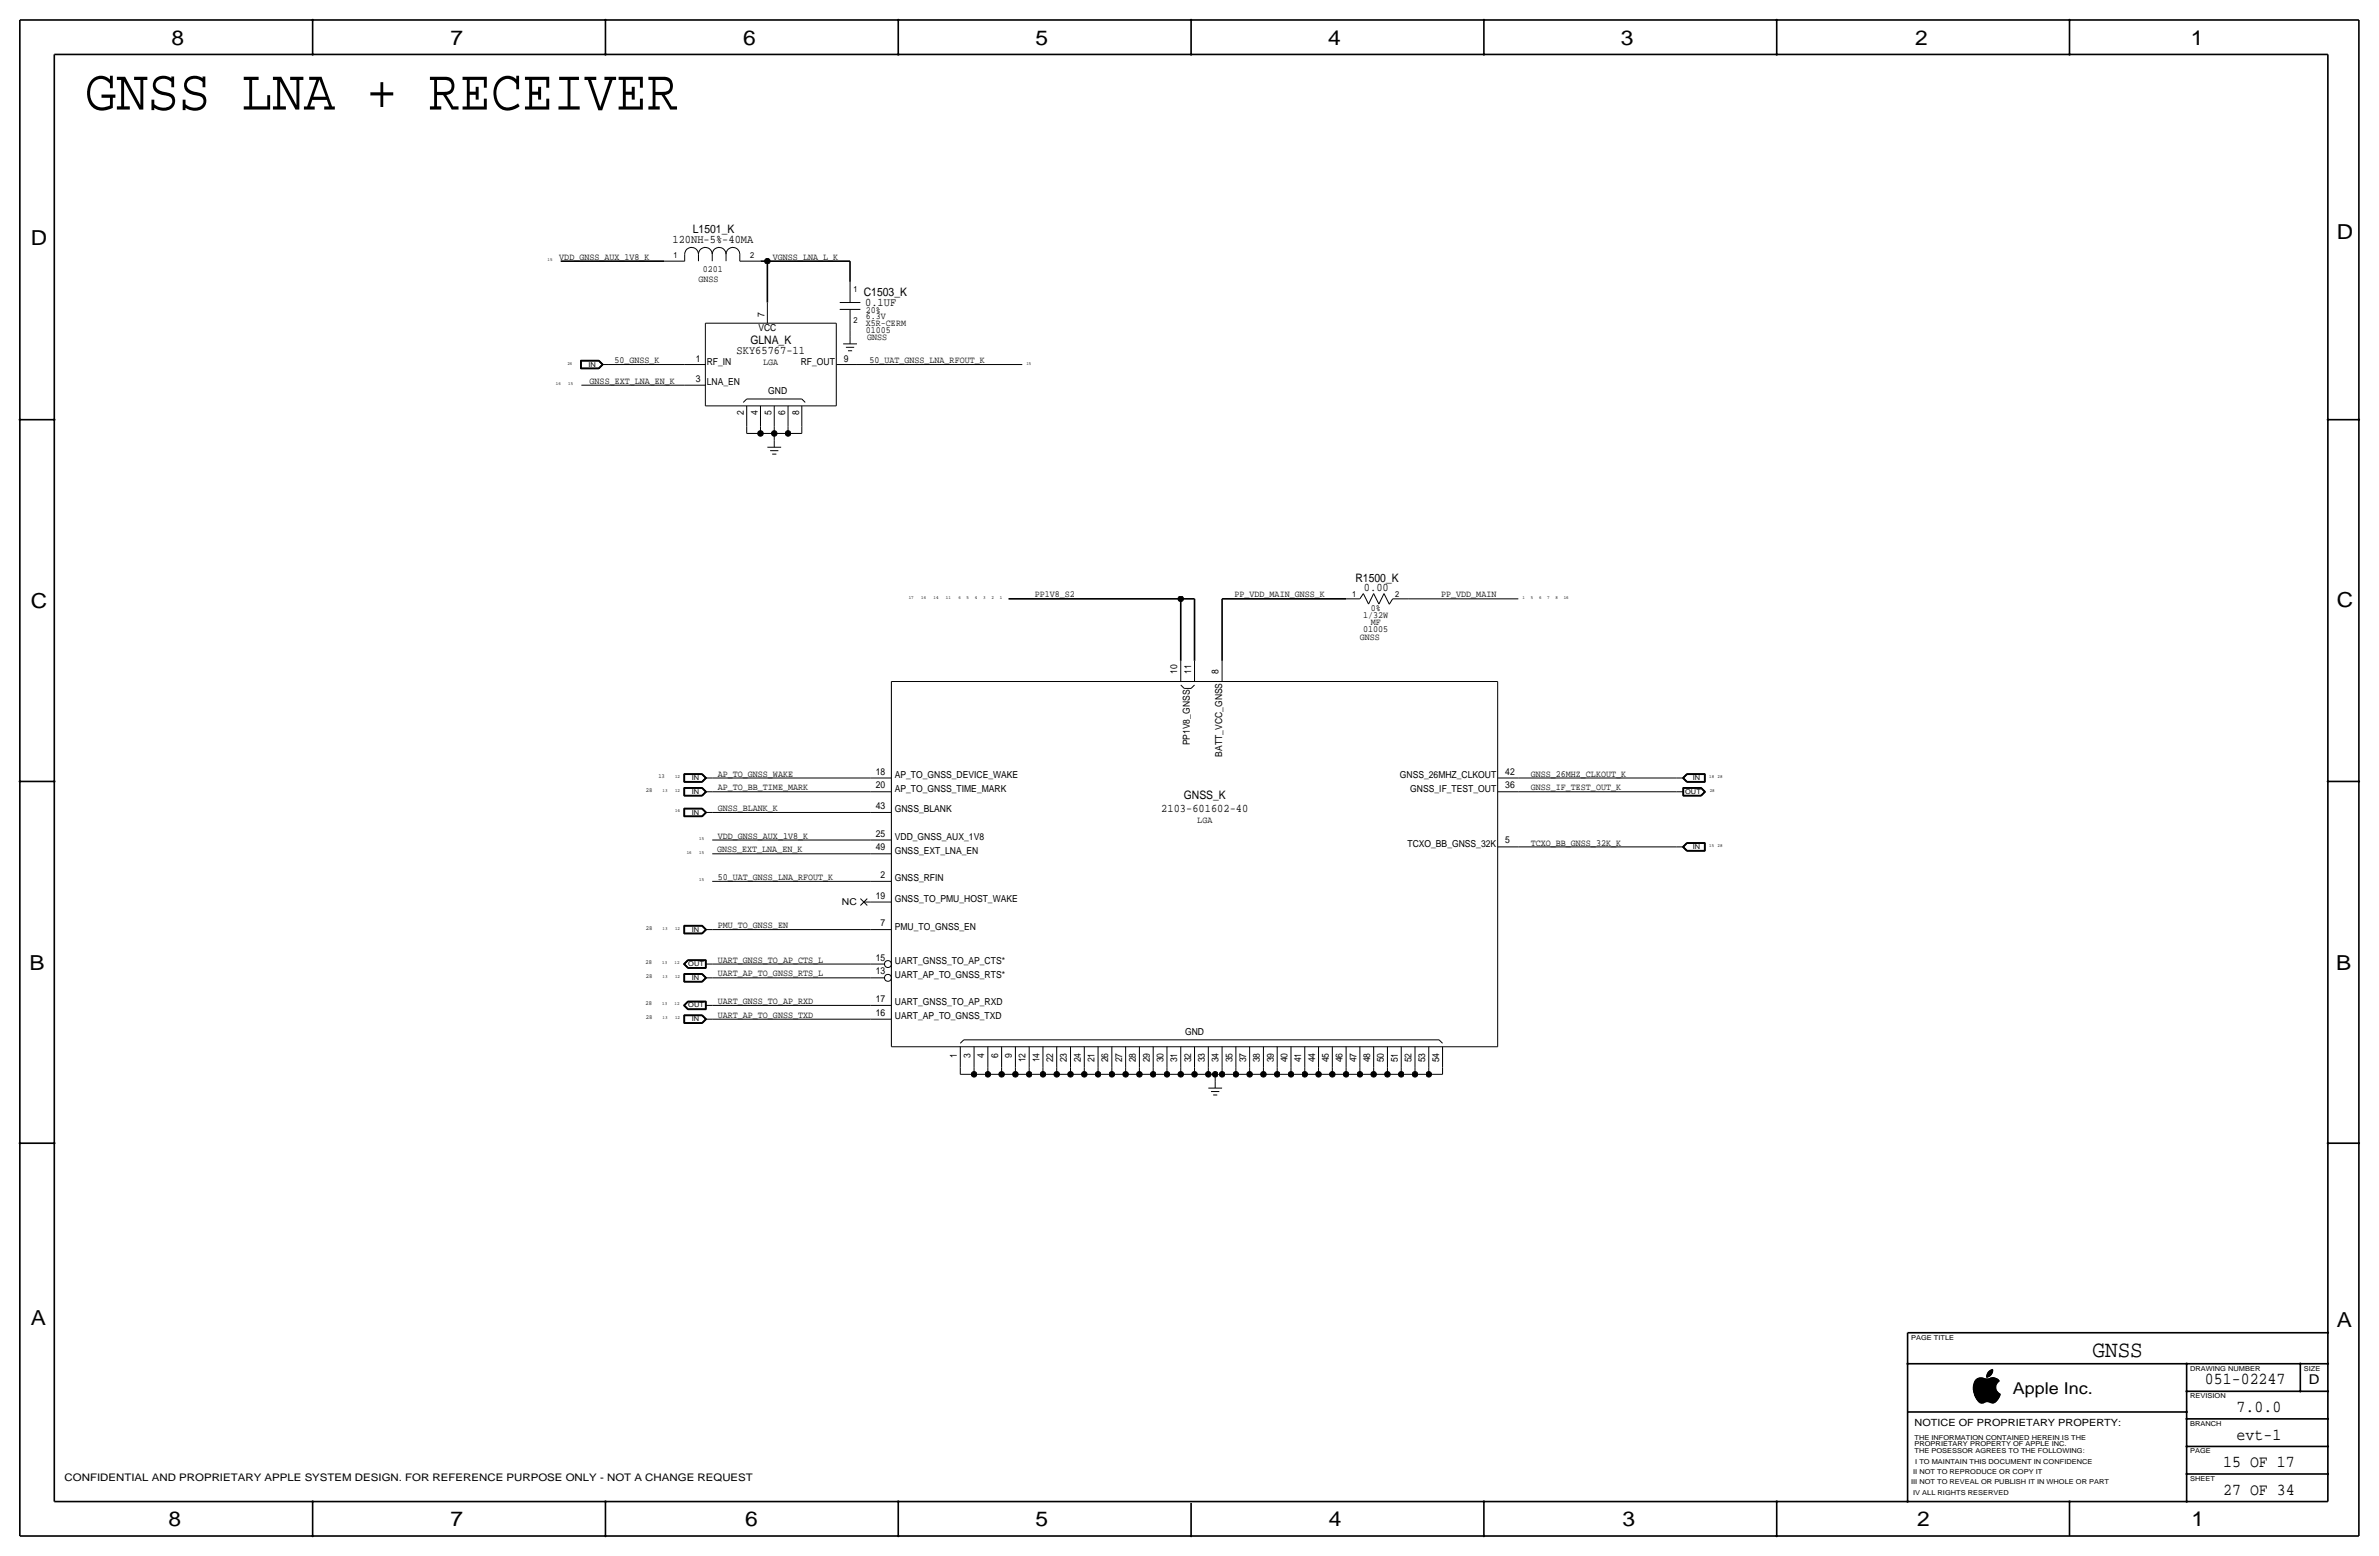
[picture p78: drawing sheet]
<svg xmlns="http://www.w3.org/2000/svg" width="877mm" height="574mm" viewBox="0 0 877 574" stroke-linecap="round" stroke-linejoin="round" font-family="sans-serif">
<defs><g id="words">
<text font-size="21.5" x="31.4" y="40.4">GNSS LNA + RECEIVER</text>
<text font-size="8.6" x="771.5" y="500.1">GNSS</text>
<g font-size="7.6">
<text x="63.2" y="16.5">8</text>
<text x="166.1" y="16.5">7</text>
<text x="274" y="16.5">6</text>
<text x="381.7" y="16.5">5</text>
<text x="489.7" y="16.5">4</text>
<text x="597.6" y="16.5">3</text>
<text x="706.1" y="16.5">2</text>
<text x="807.7" y="16.5">1</text>
<text x="861.5" y="88.1">D</text>
<text x="11.4" y="90.4">D</text>
<text x="11.4" y="224.3">C</text>
<text x="861.5" y="223.8">C</text>
<text x="10.8" y="357.6">B</text>
<text x="861.3" y="357.4">B</text>
<text x="11.3" y="488.4">A</text>
<text x="861.5" y="489.2">A</text>
<text x="62.2" y="562.6">8</text>
<text x="166" y="562.6">7</text>
<text x="274.8" y="562.6">6</text>
<text x="381.7" y="562.6">5</text>
<text x="489.9" y="562.6">4</text>
<text x="598.1" y="562.6">3</text>
<text x="706.8" y="562.6">2</text>
<text x="807.9" y="562.6">1</text>
</g>
<g font-size="6.2">
<text x="812.9" y="510.3">051-02247</text>
<text x="824.6" y="520.4">7.0.0</text>
<text x="824.6" y="530.6">evt-1</text>
<text x="819.6" y="540.8">15 OF 17</text>
<text x="819.6" y="550.9">27 OF 34</text>
</g>
<text font-size="6" x="742.1" y="513.9">Apple Inc.</text>
<text font-size="5" x="851.2" y="510.3">D</text>
<g font-size="4.3">
<text x="247.9" y="89.4">120NH-5%-40MA</text>
<text x="255.4" y="85.9">L1501_K</text>
<text x="318.5" y="109">C1503_K</text>
<text x="319" y="112.8">0.1UF</text>
<text x="271.6" y="130.6">SKY65767-11</text>
<text x="276.6" y="126.7">GLNA_K</text>
<text x="499.7" y="214.4">R1500_K</text>
<text x="502.9" y="217.9">0.00</text>
<text x="428.1" y="299.5">2103-601602-40</text>
<text x="436.4" y="294.4">GNSS_K</text>
</g>
<text font-size="3.8" x="23.8" y="545.8">CONFIDENTIAL AND PROPRIETARY APPLE SYSTEM DESIGN. FOR REFERENCE PURPOSE ONLY - NOT A CHANGE REQUEST</text>
<text font-size="3.7" x="705.8" y="525.5">NOTICE OF PROPRIETARY PROPERTY:</text>
<g font-size="3.5">
<text x="206.2" y="95.8">VDD_GNSS_AUX_1V8_K</text>
<text x="284.9" y="95.8">VGNSS_LNA_L_K</text>
<text x="259.1" y="100.3">0201</text>
<text x="257.5" y="103.9">GNSS</text>
<text x="281.9" y="116.8" transform="rotate(-90 281.9 116.8)">7</text>
<text x="319.2" y="115.3">20%</text>
<text x="319.2" y="117.6">6.3V</text>
<text x="279.6" y="122.2">VCC</text>
<text x="319.2" y="120.1">X5R-CERM</text>
<text x="319.2" y="122.7">01005</text>
<text x="319.7" y="125.5">GNSS</text>
<text x="226.5" y="133.9">50_GNSS_K</text>
<text x="256.5" y="133.4">1</text>
<text x="260.6" y="134.4">RF_IN</text>
<text x="281.4" y="134.4">LGA</text>
<text x="295.2" y="134.4">RF_OUT</text>
<text x="311.1" y="133.4">9</text>
<text x="320.5" y="133.9">50_UAT_GNSS_LNA_RFOUT_K</text>
<text x="217.4" y="141.5">GNSS_EXT_LNA_EN_K</text>
<text x="256.5" y="141">3</text>
<text x="260.6" y="142">LNA_EN</text>
<text x="283.2" y="145.3">GND</text>
<text x="274.3" y="153.1" transform="rotate(-90 274.3 153.1)">2</text>
<text x="279.3" y="153.1" transform="rotate(-90 279.3 153.1)">4</text>
<text x="284.4" y="153.1" transform="rotate(-90 284.4 153.1)">5</text>
<text x="289.5" y="153.1" transform="rotate(-90 289.5 153.1)">6</text>
<text x="294.6" y="153.1" transform="rotate(-90 294.6 153.1)">8</text>
<text x="381.5" y="220.2">PP1V8_S2</text>
<text x="455.1" y="220.2">PP_VDD_MAIN_GNSS_K</text>
<text x="531.3" y="220.2">PP_VDD_MAIN</text>
<text x="502.6" y="227.8">1/32W</text>
<text x="505.3" y="225.3">0%</text>
<text x="502.6" y="232.9">01005</text>
<text x="505.3" y="230.4">MF</text>
<text x="501.3" y="236">GNSS</text>
<text x="434" y="248.4" transform="rotate(-90 434 248.4)">10</text>
<text x="439.1" y="248.4" transform="rotate(-90 439.1 248.4)">11</text>
<text x="449.2" y="248.4" transform="rotate(-90 449.2 248.4)">8</text>
<text x="438.6" y="274.7" transform="rotate(-90 438.6 274.7)">PP1V8_GNSS</text>
<text x="450.5" y="278.9" transform="rotate(-90 450.5 278.9)">BATT_VCC_GNSS</text>
<text x="264.6" y="286.3">AP_TO_GNSS_WAKE</text>
<text x="322.8" y="285.5">18</text>
<text x="329.9" y="286.8">AP_TO_GNSS_DEVICE_WAKE</text>
<text x="516.1" y="286.8">GNSS_26MHZ_CLKOUT</text>
<text x="554.9" y="285.5">42</text>
<text x="564.3" y="286.3">GNSS_26MHZ_CLKOUT_K</text>
<text x="264.6" y="291.3">AP_TO_BB_TIME_MARK</text>
<text x="322.8" y="290.6">20</text>
<text x="329.9" y="291.8">AP_TO_GNSS_TIME_MARK</text>
<text x="519.9" y="291.8">GNSS_IF_TEST_OUT</text>
<text x="554.9" y="290.6">36</text>
<text x="564.3" y="291.3">GNSS_IF_TEST_OUT_K</text>
<text x="264.6" y="299">GNSS_BLANK_K</text>
<text x="322.8" y="298.2">43</text>
<text x="329.9" y="299.5">GNSS_BLANK</text>
<text x="441.4" y="303.3">LGA</text>
<text x="264.6" y="309.1">VDD_GNSS_AUX_1V8_K</text>
<text x="322.8" y="308.4">25</text>
<text x="329.9" y="309.6">VDD_GNSS_AUX_1V8</text>
<text x="554.9" y="310.9">5</text>
<text x="564.3" y="311.7">TCXO_BB_GNSS_32K_K</text>
<text x="264.4" y="314.2">GNSS_EXT_LNA_EN_K</text>
<text x="322.8" y="313.4">49</text>
<text x="329.9" y="314.7">GNSS_EXT_LNA_EN</text>
<text x="518.9" y="312.2">TCXO_BB_GNSS_32K</text>
<text x="324.6" y="323.6">2</text>
<text x="264.6" y="324.4">50_UAT_GNSS_LNA_RFOUT_K</text>
<text x="329.9" y="324.9">GNSS_RFIN</text>
<text x="310.4" y="333.8">NC</text>
<text x="322.8" y="331.2">19</text>
<text x="329.9" y="332.5">GNSS_TO_PMU_HOST_WAKE</text>
<text x="324.6" y="341.4">7</text>
<text x="264.6" y="342.1">PMU_TO_GNSS_EN</text>
<text x="329.9" y="342.6">PMU_TO_GNSS_EN</text>
<text x="264.6" y="359.9">UART_AP_TO_GNSS_RTS_L</text>
<text x="264.6" y="354.8">UART_GNSS_TO_AP_CTS_L</text>
<text x="322.8" y="354.1">15</text>
<text x="322.8" y="359.2">13</text>
<text x="329.9" y="355.3">UART_GNSS_TO_AP_CTS*</text>
<text x="329.9" y="360.4">UART_AP_TO_GNSS_RTS*</text>
<text x="264.6" y="370.1">UART_GNSS_TO_AP_RXD</text>
<text x="322.8" y="369.3">17</text>
<text x="329.9" y="370.6">UART_GNSS_TO_AP_RXD</text>
<text x="264.6" y="375.2">UART_AP_TO_GNSS_TXD</text>
<text x="322.8" y="374.4">16</text>
<text x="329.9" y="375.7">UART_AP_TO_GNSS_TXD</text>
<text x="436.9" y="381.5">GND</text>
<text x="352.7" y="389.9" transform="rotate(-90 352.7 389.9)">1</text>
<text x="357.8" y="389.9" transform="rotate(-90 357.8 389.9)">3</text>
<text x="362.9" y="389.9" transform="rotate(-90 362.9 389.9)">4</text>
<text x="368" y="389.9" transform="rotate(-90 368 389.9)">6</text>
<text x="373" y="389.9" transform="rotate(-90 373 389.9)">9</text>
<text x="378.1" y="391.6" transform="rotate(-90 378.1 391.6)">12</text>
<text x="383.2" y="391.6" transform="rotate(-90 383.2 391.6)">14</text>
<text x="388.3" y="391.6" transform="rotate(-90 388.3 391.6)">22</text>
<text x="393.4" y="391.6" transform="rotate(-90 393.4 391.6)">23</text>
<text x="398.4" y="391.6" transform="rotate(-90 398.4 391.6)">24</text>
<text x="403.5" y="391.6" transform="rotate(-90 403.5 391.6)">21</text>
<text x="408.6" y="391.6" transform="rotate(-90 408.6 391.6)">26</text>
<text x="413.7" y="391.6" transform="rotate(-90 413.7 391.6)">27</text>
<text x="418.8" y="391.6" transform="rotate(-90 418.8 391.6)">28</text>
<text x="423.8" y="391.6" transform="rotate(-90 423.8 391.6)">29</text>
<text x="428.9" y="391.6" transform="rotate(-90 428.9 391.6)">30</text>
<text x="434" y="391.6" transform="rotate(-90 434 391.6)">31</text>
<text x="439.1" y="391.6" transform="rotate(-90 439.1 391.6)">32</text>
<text x="444.2" y="391.6" transform="rotate(-90 444.2 391.6)">33</text>
<text x="449.3" y="391.6" transform="rotate(-90 449.3 391.6)">34</text>
<text x="454.3" y="391.6" transform="rotate(-90 454.3 391.6)">35</text>
<text x="459.4" y="391.6" transform="rotate(-90 459.4 391.6)">37</text>
<text x="464.5" y="391.6" transform="rotate(-90 464.5 391.6)">38</text>
<text x="469.6" y="391.6" transform="rotate(-90 469.6 391.6)">39</text>
<text x="474.7" y="391.6" transform="rotate(-90 474.7 391.6)">40</text>
<text x="479.7" y="391.6" transform="rotate(-90 479.7 391.6)">41</text>
<text x="484.8" y="391.6" transform="rotate(-90 484.8 391.6)">44</text>
<text x="489.9" y="391.6" transform="rotate(-90 489.9 391.6)">45</text>
<text x="495" y="391.6" transform="rotate(-90 495 391.6)">46</text>
<text x="500.1" y="391.6" transform="rotate(-90 500.1 391.6)">47</text>
<text x="505.1" y="391.6" transform="rotate(-90 505.1 391.6)">48</text>
<text x="510.2" y="391.6" transform="rotate(-90 510.2 391.6)">50</text>
<text x="515.3" y="391.6" transform="rotate(-90 515.3 391.6)">51</text>
<text x="520.4" y="391.6" transform="rotate(-90 520.4 391.6)">52</text>
<text x="525.5" y="391.6" transform="rotate(-90 525.5 391.6)">53</text>
<text x="530.6" y="391.6" transform="rotate(-90 530.6 391.6)">54</text>
</g>
<g font-size="3.1">
<text x="248.4" y="95">1</text>
<text x="276.6" y="95">2</text>
<text x="314.7" y="107.7">1</text>
<text x="314.7" y="119.1">2</text>
<text x="498.5" y="220">1</text>
<text x="514.3" y="220">2</text>
</g>
<g font-size="2.5">
<text x="216.9" y="135.1">IN</text>
<text x="255" y="287.5">IN</text>
<text x="624.1" y="287.5">IN</text>
<text x="255" y="292.6">IN</text>
<text x="621.3" y="292.6">OUT</text>
<text x="255" y="300.2">IN</text>
<text x="624.1" y="312.9">IN</text>
<text x="255" y="343.4">IN</text>
<text x="253.7" y="356.1">OUT</text>
<text x="255" y="361.2">IN</text>
<text x="253.7" y="371.3">OUT</text>
<text x="255" y="376.4">IN</text>
<text x="704.5" y="493.8">PAGE TITLE</text>
<text x="807.4" y="505.2">DRAWING NUMBER</text>
<text x="849.3" y="505.2">SIZE</text>
<text x="807.4" y="515.4">REVISION</text>
<text x="807.4" y="525.5">BRANCH</text>
<text x="705.8" y="533.1">PROPRIETARY PROPERTY OF APPLE INC.</text>
<text x="705.8" y="530.6">THE INFORMATION CONTAINED HEREIN IS THE</text>
<text x="705.8" y="535.7">THE POSESSOR AGREES TO THE FOLLOWING:</text>
<text x="706.1" y="539.5">I TO MAINTAIN THIS DOCUMENT IN CONFIDENCE</text>
<text x="807.4" y="535.7">PAGE</text>
<text x="705.3" y="543.3">II NOT TO REPRODUCE OR COPY IT</text>
<text x="807.4" y="545.8">SHEET</text>
<text x="704.5" y="547.1">III NOT TO REVEAL OR PUBLISH IT IN WHOLE OR PART</text>
<text x="705.3" y="550.9">IV ALL RIGHTS RESERVED</text>
</g>
<g font-size="2.3">
<text x="242.7" y="286.8">13</text>
<text x="238.2" y="291.8">28</text>
<text x="238.2" y="342.6">28</text>
<text x="238" y="355.3">28</text>
<text x="238.2" y="360.4">28</text>
<text x="238" y="370.6">28</text>
<text x="238.2" y="375.7">28</text>
</g>
<g font-size="1.7">
<text x="201.9" y="96.3">15</text>
<text x="209.2" y="134.4">26</text>
<text x="378.4" y="134.4">15</text>
<text x="204.9" y="142">16</text>
<text x="209.5" y="142">15</text>
<text x="335" y="220.7">17</text>
<text x="339.6" y="220.7">16</text>
<text x="344.2" y="220.7">14</text>
<text x="348.7" y="220.7">11</text>
<text x="353.3" y="220.7">6</text>
<text x="356.4" y="220.7">5</text>
<text x="359.4" y="220.7">4</text>
<text x="362.5" y="220.7">3</text>
<text x="365.5" y="220.7">2</text>
<text x="368.6" y="220.7">1</text>
<text x="561.3" y="220.7">1</text>
<text x="564.3" y="220.7">5</text>
<text x="567.4" y="220.7">6</text>
<text x="570.4" y="220.7">7</text>
<text x="573.5" y="220.7">8</text>
<text x="576.5" y="220.7">16</text>
<text x="248.9" y="286.8">12</text>
<text x="630.2" y="286.8">18 28</text>
<text x="244.3" y="291.8">13</text>
<text x="248.9" y="291.8">12</text>
<text x="630.3" y="291.8">28</text>
<text x="248.9" y="299.5">14</text>
<text x="257.8" y="309.6">15</text>
<text x="253.2" y="314.7">16</text>
<text x="257.8" y="314.7">15</text>
<text x="630.2" y="312.2">15 28</text>
<text x="257.8" y="324.9">15</text>
<text x="244.3" y="342.6">13</text>
<text x="248.9" y="342.6">12</text>
<text x="244.1" y="355.3">13</text>
<text x="248.7" y="355.3">12</text>
<text x="244.3" y="360.4">13</text>
<text x="248.9" y="360.4">12</text>
<text x="244.1" y="370.6">13</text>
<text x="248.7" y="370.6">12</text>
<text x="244.3" y="375.7">13</text>
<text x="248.9" y="375.7">12</text>
</g>
</g></defs>
<g fill="none" stroke="#000" stroke-width=".37">
<path d="M244.8 96.3h7.6zM252.4 93.7a2.54 2.54 0 0 1 2.6-2.5 2.54 2.54 0 0 1 2.5 2.5 2.54 2.54 0 0 1 2.5-2.5 2.54 2.54 0 0 1 2.6 2.5 2.54 2.54 0 0 1 2.5-2.5 2.54 2.54 0 0 1 2.6 2.5 2.54 2.54 0 0 1 2.5-2.5 2.54 2.54 0 0 1 2.5 2.5M252.4 93.7v2.6zM257.5 93.7v2.6zM262.6 93.7v2.6zM267.7 93.7v2.6zM272.7 93.7v2.6zM272.7 96.3h7.7zM260 119.1h48.3zM260 119.1v30.5zM282.9 111.5v7.6zM308.3 119.1v30.5z"/>
<path d="M309.6 114h7.6zM309.6 111.5h7.6zM313.4 103.9v7.6zM313.4 114v7.7zM214 132.8v3.1zM214 135.9h6.8zM214 132.8h6.8zM214.1 132.9h6.7zM214.1 132.9v2.9zM214.1 135.8h6.7zM214.2 133v2.7zM214.2 135.7h6.5z"/>
<path d="M214.2 133h6.5zM214.3 133.1h6.4zM214.3 133.1v2.5zM214.3 135.6h6.4zM220.7 133.1l1.2 1.3zM220.7 135.6l1.2-1.2zM220.7 135.7l1.4-1.3zM220.7 133l1.4 1.4zM220.8 135.8l1.4-1.4zM220.8 132.9l1.4 1.5zM220.8 132.8l1.6 1.6zM220.8 135.9l1.6-1.5z"/>
<path d="M221.9 134.4h2.6zM224.5 134.4h27.9zM252.4 134.4h7.6zM308.3 134.4h7.6zM310.8 126.7h5.1zM311.9 128h3zM312.6 129.3h1.5zM313.4 121.7v2.5zM313.4 124.2v2.5zM315.9 134.4h61zM214.3 142h38.1zM252.4 142h7.6z"/>
<path d="M260 149.6h48.3zM275.3 157.2v2.6zM275.3 149.6v7.6zM275.3 147.1h20.3zM275.3 147.1l-1.3 1.2zM275.3 159.8h5.1zM280.4 159.8h5zM280.4 157.2v2.6zM280.4 149.6v7.6zM285.4 159.8h5.1zM285.4 157.2v2.6zM285.4 159.8v2.5z"/>
<path d="M285.4 149.6v7.6zM290.5 159.8h5.1zM290.5 157.2v2.6zM290.5 149.6v7.6zM295.6 157.2v2.6zM295.6 149.6v7.6zM295.6 147.1l1.3 1.2zM282.9 164.8h5.1zM283.9 166.1h3.1zM284.7 167.4h1.5zM285.4 162.3v2.5zM502.6 218.8l1.9 3.9z"/>
<path d="M502.6 218.8l-1.3 1.9zM506.4 218.8l-1.9 3.9zM506.4 218.8l2 3.9zM510.2 218.8l-1.8 3.9zM510.2 218.8l2 3.9zM496.3 220.7h5zM513.4 220.7h5.7zM513.4 220.7l-1.2 2.1zM519.1 220.7h40.7zM328.6 251.2v134.6zM328.6 251.2h223.5zM435.3 252.5l1.3 1.2z"/>
<path d="M435.3 243.6v7.6zM436.6 253.7h2.5zM439.1 253.7l1.3-1.2zM440.4 243.6v7.6zM450.5 243.6v7.6zM552.1 251.2v134.6zM252.1 285.2v3.1zM252.1 288.3h6.8zM252.1 297.9v3.1zM252.1 290.3v3.1zM252.1 293.4h6.8zM252.1 285.2h6.8z"/>
<path d="M252.1 297.9h6.8zM252.1 290.3h6.8zM252.2 285.3h6.7zM252.2 298h6.7zM252.2 290.4h6.7zM252.2 285.3v2.9zM252.2 288.2h6.7zM252.2 298v2.9zM252.2 290.4v2.9zM252.2 293.3h6.7zM252.3 285.4v2.7zM252.3 288.1h6.5z"/>
<path d="M252.3 298.1v2.7zM252.3 290.5v2.7zM252.3 293.2h6.5zM252.3 285.4h6.5zM252.3 298.1h6.5zM252.3 290.5h6.5zM252.4 285.5v2.5zM252.4 288h6.4zM252.4 298.2v2.5zM252.4 290.6v2.5zM252.4 293.1h6.4zM252.4 285.5h6.4z"/>
<path d="M252.4 298.2h6.4zM252.4 290.6h6.4zM258.8 285.5l1.2 1.3zM258.8 298.2l1.2 1.3zM258.8 290.6l1.2 1.2zM258.8 288l1.2-1.2zM258.8 293.1l1.2-1.3zM258.8 288.1l1.4-1.3zM258.8 293.2l1.4-1.4zM258.8 285.4l1.4 1.4zM258.8 298.1l1.4 1.4zM258.8 290.5l1.4 1.3z"/>
<path d="M258.9 288.2l1.4-1.4zM258.9 293.3l1.4-1.5zM258.9 285.3l1.4 1.5zM258.9 298l1.4 1.5zM258.9 290.4l1.4 1.4zM258.9 285.2l1.6 1.6zM258.9 297.9l1.6 1.6zM258.9 290.3l1.6 1.5zM258.9 288.3l1.6-1.5zM258.9 293.4l1.6-1.6zM260 286.8h2.6zM260 299.5h2.6z"/>
<path d="M260 291.8h2.6zM262.6 286.8h58.4zM262.6 299.5h58.4zM262.6 291.8h58.4zM321 299.5h7.6zM321 286.8h7.6zM321 291.8h7.6zM552.1 291.8h7.7zM552.1 286.8h7.7zM559.8 291.8h58.4zM559.8 286.8h58.4zM618.2 291.8h2.5z"/>
<path d="M618.2 286.8h2.5zM620.3 286.8l1.5 1.5zM620.3 286.8l1.5-1.6zM620.4 290.3v3.1zM620.4 293.4h6.8zM620.4 286.8l1.5-1.5zM620.4 290.3h6.8zM620.4 286.8l1.5 1.4zM620.5 290.4v2.9zM620.5 293.3h6.7zM620.5 290.4h6.7zM620.6 286.8l1.3 1.3z"/>
<path d="M620.6 290.5v2.7zM620.6 293.2h6.5zM620.6 290.5h6.5zM620.7 286.8l1.3 1.2zM620.7 290.6h6.4zM620.7 290.6v2.5zM620.7 293.1h6.4zM620.7 286.8l1.3-1.3zM621.8 285.2h6.8zM621.8 288.3h6.8zM621.9 285.3h6.6zM621.9 288.2h6.6z"/>
<path d="M621.9 285.4h6.5zM621.9 288.1h6.5zM621.9 285.4l-1.3 1.4zM622 285.5h6.3zM622 288h6.3zM627.1 290.6l1.2 1.2zM627.1 293.1l1.2-1.3zM627.1 290.5l1.4 1.3zM627.2 293.3l1.4-1.5zM627.2 290.4l1.4 1.4zM627.2 290.3l1.6 1.5zM628.3 285.5v2.5z"/>
<path d="M628.4 285.4v2.7zM628.5 291.8l-1.4 1.4zM628.5 285.3v2.9zM628.6 285.2v3.1zM628.8 291.8l-1.6 1.6zM252.1 301h6.8zM252.2 300.9h6.7zM252.3 300.8h6.5zM252.4 300.7h6.4zM258.8 300.7l1.2-1.2zM258.8 300.8l1.4-1.3zM258.9 300.9l1.4-1.4z"/>
<path d="M258.9 301l1.6-1.5zM262.6 309.6h58.4zM262.6 314.7h58.4zM321 314.7h7.6zM321 309.6h7.6zM552.1 312.2h7.7zM559.8 312.2h58.4zM618.2 312.2h2.5zM620.3 312.2l1.5 1.5zM620.3 312.2l1.5-1.6zM620.4 312.2l1.5-1.5zM620.4 312.2l1.5 1.4z"/>
<path d="M620.6 312.2l1.3 1.3zM620.7 312.2l1.3 1.2zM620.7 312.2l1.3-1.3zM621.8 310.6h6.8zM621.8 313.7h6.8zM621.9 310.7h6.6zM621.9 313.6h6.6zM621.9 310.8h6.5zM621.9 313.5h6.5zM621.9 310.8l-1.3 1.4zM622 310.9h6.3zM622 313.4h6.3z"/>
<path d="M628.3 310.9v2.5zM628.4 310.8v2.7zM628.5 310.7v2.9zM628.6 310.6v3.1zM262.6 324.9h58.4zM317.2 331.2l2.5 2.6zM318.5 332.5h2.5zM319.7 331.2l-2.5 2.6zM321 324.9h7.6zM321 332.5h7.6zM252 355.3l1.5 1.6zM252 355.3l1.5-1.5z"/>
<path d="M252.1 341.1v3.1zM252.1 344.2h6.8zM252.1 355.3l1.5-1.4zM252.1 358.9v3.1zM252.1 341.1h6.8zM252.1 358.9h6.8zM252.1 355.3l1.5 1.5zM252.2 341.2h6.7zM252.2 359h6.7zM252.2 341.2v2.9zM252.2 344.1h6.7zM252.2 359v2.9z"/>
<path d="M252.3 355.3l1.3-1.3zM252.3 355.3l1.3 1.4zM252.3 341.3v2.7zM252.3 344h6.5zM252.3 359.1v2.7zM252.3 341.3h6.5zM252.3 359.1h6.5zM252.4 355.3l1.3 1.3zM252.4 341.4v2.5zM252.4 343.9h6.4zM252.4 355.3l1.3-1.2zM252.4 359.2v2.5z"/>
<path d="M252.4 341.4h6.4zM252.4 359.2h6.4zM253.5 353.8h6.8zM253.5 356.9h6.8zM253.6 356.8h6.6zM253.6 353.9h6.6zM253.6 354h6.5zM253.6 356.7h6.5zM253.7 354.1h6.3zM253.7 356.6h6.3zM258.8 341.4l1.2 1.2zM258.8 359.2l1.2 1.2z"/>
<path d="M258.8 343.9l1.2-1.3zM258.8 344l1.4-1.4zM258.8 341.3l1.4 1.3zM258.8 359.1l1.4 1.3zM258.9 344.1l1.4-1.5zM258.9 341.2l1.4 1.4zM258.9 359l1.4 1.4zM258.9 341.1l1.6 1.5zM258.9 358.9l1.6 1.5zM258.9 344.2l1.6-1.6zM260 354.1v2.5zM260 342.6h2.6z"/>
<path d="M260 355.3h2.6zM260.1 354v2.7zM260.2 353.9v2.9zM260.3 353.8v3.1zM262.6 355.3h58.4zM262.6 342.6h58.4zM321 355.3h5.1zM321 342.6h7.6zM252 370.6l1.5 1.6zM252 370.6l1.5-1.6zM252.1 370.6l1.5-1.5zM252.1 374.1v3.1z"/>
<path d="M252.1 377.2h6.8zM252.1 362h6.8zM252.1 374.1h6.8zM252.1 370.6l1.5 1.5zM252.2 374.2h6.7zM252.2 374.2v2.9zM252.2 377.1h6.7zM252.2 361.9h6.7zM252.3 370.6l1.3-1.4zM252.3 370.6l1.3 1.4zM252.3 374.3v2.7zM252.3 377h6.5z"/>
<path d="M252.3 361.8h6.5zM252.3 374.3h6.5zM252.4 370.6l1.3 1.3zM252.4 370.6l1.3-1.3zM252.4 374.4v2.5zM252.4 376.9h6.4zM252.4 361.7h6.4zM252.4 374.4h6.4zM253.5 369h6.8zM253.5 372.2h6.8zM253.6 372.1h6.6zM253.6 369.1h6.6z"/>
<path d="M253.6 369.2h6.5zM253.6 372h6.5zM253.7 369.3h6.3zM253.7 371.9h6.3zM258.8 374.4l1.2 1.3zM258.8 376.9l1.2-1.2zM258.8 361.7l1.2-1.3zM258.8 377l1.4-1.3zM258.8 361.8l1.4-1.4zM258.8 374.3l1.4 1.4zM258.9 377.1l1.4-1.4zM258.9 361.9l1.4-1.5z"/>
<path d="M258.9 374.2l1.4 1.5zM258.9 374.1l1.6 1.6zM258.9 377.2l1.6-1.5zM258.9 362l1.6-1.6zM260 369.3v2.6zM260 370.6h2.6zM260 375.7h2.6zM260 360.4h2.6zM260.1 369.2v2.8zM260.2 369.1v3zM260.3 369v3.2zM262.6 375.7h58.4z"/>
<path d="M262.6 370.6h58.4zM262.6 360.4h58.4zM321 360.4h5.1zM321 375.7h7.6zM321 370.6h7.6zM328.6 385.8h223.5zM354 393.4v2.6zM354 396h5.1zM354 384.6l1.3-1.3zM354 385.8v7.6zM355.3 383.3h175.3zM359.1 396h5.1z"/>
<path d="M359.1 393.4v2.6zM359.1 385.8v7.6zM364.2 396h5.1zM364.2 393.4v2.6zM364.2 385.8v7.6zM369.3 396h5zM369.3 393.4v2.6zM369.3 385.8v7.6zM374.3 396h5.1zM374.3 393.4v2.6zM374.3 385.8v7.6zM379.4 396h5.1z"/>
<path d="M379.4 393.4v2.6zM379.4 385.8v7.6zM384.5 396h5.1zM384.5 393.4v2.6zM384.5 385.8v7.6zM389.6 396h5.1zM389.6 393.4v2.6zM389.6 385.8v7.6zM394.7 396h5zM394.7 393.4v2.6zM394.7 385.8v7.6zM399.7 393.4v2.6z"/>
<path d="M399.7 396h5.1zM399.7 385.8v7.6zM404.8 396h5.1zM404.8 393.4v2.6zM404.8 385.8v7.6zM409.9 396h5.1zM409.9 393.4v2.6zM409.9 385.8v7.6zM415 396h5.1zM415 393.4v2.6zM415 385.8v7.6zM420.1 396h5z"/>
<path d="M420.1 393.4v2.6zM420.1 385.8v7.6zM425.1 396h5.1zM425.1 393.4v2.6zM425.1 385.8v7.6zM430.2 396h5.1zM430.2 393.4v2.6zM430.2 385.8v7.6zM435.3 396h5.1zM435.3 393.4v2.6zM435.3 385.8v7.6zM440.4 396h5.1z"/>
<path d="M440.4 393.4v2.6zM440.4 385.8v7.6zM445.5 396h2.5zM445.5 393.4v2.6zM445.5 385.8v7.6zM448 396h2.5zM448 396v2.5zM448 398.5v2.6zM450.5 396h5.1zM450.5 393.4v2.6zM450.5 385.8v7.6zM455.6 396h5.1z"/>
<path d="M455.6 393.4v2.6zM455.6 385.8v7.6zM460.7 396h5.1zM460.7 393.4v2.6zM460.7 385.8v7.6zM465.8 396h5.1zM465.8 393.4v2.6zM465.8 385.8v7.6zM470.9 393.4v2.6zM470.9 396h5zM470.9 385.8v7.6zM475.9 396h5.1z"/>
<path d="M475.9 393.4v2.6zM475.9 385.8v7.6zM481 396h5.1zM481 393.4v2.6zM481 385.8v7.6zM486.1 396h5.1zM486.1 393.4v2.6zM486.1 385.8v7.6zM491.2 396h5.1zM491.2 393.4v2.6zM491.2 385.8v7.6zM496.3 396h5z"/>
<path d="M496.3 393.4v2.6zM496.3 385.8v7.6zM501.3 396h5.1zM501.3 393.4v2.6zM501.3 385.8v7.6zM506.4 396h5.1zM506.4 393.4v2.6zM506.4 385.8v7.6zM511.5 396h5.1zM511.5 393.4v2.6zM511.5 385.8v7.6zM516.6 393.4v2.6z"/>
<path d="M516.6 396h5.1zM516.6 385.8v7.6zM521.7 396h5zM521.7 393.4v2.6zM521.7 385.8v7.6zM526.7 396h5.1zM526.7 393.4v2.6zM526.7 385.8v7.6zM530.6 383.3l1.2 1.3zM531.8 393.4v2.6zM531.8 385.8v7.6zM445.5 401.1h5z"/>
<path d="M446.5 402.3h3zM447.2 403.6h1.6zM727.5 512.2h8.4zM727.5 512.3h8.4zM727.5 512.4h8.5zM727.5 511.2h8.2zM727.5 511.3h8.2zM727.5 511.5h8.2zM727.5 511.4h8.2zM727.5 512h8.3zM727.5 512.1h8.3zM727.5 511.7h8.3z"/>
<path d="M727.5 511.8h8.3zM727.5 511.6h8.3zM727.5 511.9h8.3zM727.5 511.1h8.3zM727.6 512.8h8.6zM727.6 510.8h8.2zM727.6 511h8.2zM727.6 510.9h8.2zM727.6 510.7h8.2zM727.6 512.5h8.4zM727.6 512.6h8.4zM727.6 512.7h8.5z"/>
<path d="M727.6 512.9h8.6zM727.6 510.6h8.3zM727.6 510.5h8.3zM727.6 513h8.7zM727.6 513.1h8.8zM727.7 513.2h8.8zM727.7 510.2h8.3zM727.7 510.4h8.2zM727.7 510.3h8.3zM727.7 513.4h9.1zM727.7 513.3h9zM727.7 510.1h8.3z"/>
<path d="M727.8 509.9h8.4zM727.8 513.5h9.1zM727.8 510h8.3zM727.8 513.6h9.2zM727.8 513.8h9.6zM727.8 509.8h8.5zM727.8 513.7h9.4zM727.9 513.9h9.5zM727.9 509.7h8.4zM727.9 509.6h8.5zM727.9 514.1h9.5zM727.9 514h9.5z"/>
<path d="M728 514.2h9.4zM728 509.5h8.5zM728 509.4h8.6zM728 509.3h8.7zM728 514.4h9.3zM728.1 509.2h8.8zM728.1 514.5h9.2zM728.1 514.6h9.1zM728.1 509.1h8.9zM728.2 514.7h9zM728.2 509h8.8zM728.2 514.8h9z"/>
<path d="M728.3 514.9h8.8zM728.3 508.9h8.7zM728.3 515h8.8zM728.3 508.8h8.6zM728.3 515.1h8.7zM728.4 508.7h8.4zM728.4 515.2h8.6zM728.5 515.3h8.4zM728.5 515.4h8.4zM728.5 508.6h8.2zM728.6 515.5h8.2zM728.6 508.5h7.9z"/>
<path d="M728.7 515.6h8zM728.7 515.7h8zM728.7 508.4h7.7zM728.8 515.8h7.7zM728.9 515.9h7.6zM728.9 508.3h3.1zM728.9 516h7.5zM729 508.2h2.6zM729 516.1h7.3zM729.1 516.2h7.1zM729.2 516.3h6.9zM729.2 508.1a4.7 4.7 0 0 0-1.2 6.3l1.8 2.6 .8 .2 1-.3"/>
<path d="M729.3 508.1h2.1zM729.3 516.4h6.7zM729.4 516.5h6.5zM729.5 516.6h6.3zM729.6 516.7h2.5zM729.6 507.9h1.4zM729.7 516.8h2.1zM729.8 516.9h1.9zM729.9 517h1.6zM730.2 517.1h1zM732.4 507.5h.6zM732.4 507.6h.4z"/>
<path d="M732.4 507.4h.8zM732.4 507.3h1zM732.4 507.1h1.3zM732.4 507h1.4zM732.4 507.2h1.2zM732.5 506.9h1.4zM732.5 506.8h1.5zM732.5 506.6h1.7zM732.5 506.7h1.6zM732.6 506.5h1.7zM732.6 506.4h1.7zM732.7 506.3h1.7z"/>
<path d="M732.7 506.2h1.7zM732.8 506.1h1.7zM732.8 506h1.7zM732.9 505.9h1.6zM733 505.8h1.6zM733.1 505.7h1.5zM733.1 508.3h3.1zM733.2 505.6h1.4zM733.2 516.7h2.5zM733.3 505.5h1.4zM733.4 508.2h2.6zM733.4 505.4h1.3z"/>
<path d="M733.6 505.3h1.1zM733.6 516.8h2zM733.6 508.1a2.99 2.99 0 0 1 3.5 1 2.71 2.71 0 0 0-1.3 2.5 2.71 2.71 0 0 0 1.7 2.3 3.5 3.5 0 0 1-3.1 3.2l-1.6-.4-1.1 .2M733.7 508.1h2.1zM733.7 508.1l-1.3 .2-1.9-.4-1.3 .2M733.7 505.2h1zM733.8 516.9h1.7zM733.9 505.1h.8zM733.9 507.9h1.6zM734 517h1.3zM734.1 505h.6zM734.3 507.8h.8z"/>
<path d="M734.3 504.9h.4zM734.3 517.1h.7zM734.7 504.7a2.81 2.81 0 0 0-2.3 3 2.71 2.71 0 0 0 2.3-2.9"/>
<circle cx="327.3" cy="355.4" r="1.28"/>
<circle cx="327.3" cy="360.4" r="1.28"/>
</g>
<g fill="none" stroke="#000" stroke-width=".6" stroke-linecap="butt">
<path d="M7.3 7.4v558.8zM7.3 7.4h862.3zM115.3 7.4v12.7zM223.2 7.4v12.7zM331.2 7.4v12.7zM439.1 7.4v12.7zM547.1 7.4v12.7zM655 7.4v12.7zM763 7.4v12.7zM869.6 7.4v558.8zM20 20.1v533.4zM20 20.1h838.2z"/>
<path d="M858.2 20.1v533.4zM206.7 96.3h38.1zM280.4 96.3h2.5zM282.9 96.3v15.2zM282.9 96.3h30.5zM313.4 96.3v7.6zM7.3 154.7h12.7zM858.2 154.7h11.4zM371.8 220.7h63.5zM435.3 220.7h5.1zM435.3 220.7v22.9zM440.4 220.7v22.9z"/>
<path d="M450.5 220.7h45.8zM450.5 220.7v22.9zM7.3 288h12.7zM858.2 288h11.4zM7.3 421.4h12.7zM858.2 421.4h11.4zM703.3 491.2v62.3zM703.3 491.2h154.9zM703.3 502.7h154.9zM806.1 502.7v50.8zM806.1 512.8h52.1zM848.1 502.7v10.1z"/>
<path d="M703.3 520.4h102.8zM806.1 533.1h52.1zM806.1 523h52.1zM20 553.5h838.2zM115.3 553.5v12.7zM223.2 553.5v12.7zM331.2 553.5v12.7zM439.1 554v12.2zM547.1 553.5v12.7zM655 553.5v12.7zM763 553.5v12.7zM806.1 543.3h52.1z"/>
<path d="M7.3 566.2h862.3z"/>
</g>
<g fill="#000" stroke="#000" stroke-width=".37">
<path d="M115.1 7.2h.4v.3h-.4zM115.1 19.9h.4v.3h-.4zM223 7.2h.4v.3h-.4zM223 19.9h.4v.3h-.4zM331 19.9h.4v.3h-.4zM331 7.2h.4v.3h-.4zM438.9 7.2h.4v.3h-.4zM438.9 19.9h.4v.3h-.4zM546.9 7.2h.4v.3h-.4zM546.9 19.9h.4v.3h-.4zM654.8 19.9h.4v.3h-.4zM654.8 7.2h.4v.3h-.4z"/>
<path d="M762.8 19.9h.4v.3h-.4zM762.8 7.2h.4v.3h-.4zM7.1 154.5h.4v.4h-.4zM19.8 154.5h.4v.4h-.4zM858 154.5h.4v.4h-.4zM869.5 154.5h.3v.4h-.3zM7.1 287.9h.4v.3h-.4zM19.8 287.9h.4v.3h-.4zM858 287.9h.4v.3h-.4zM869.5 287.9h.3v.3h-.3zM7.1 421.2h.4v.4h-.4zM19.8 421.2h.4v.4h-.4z"/>
<path d="M858 421.2h.4v.4h-.4zM869.5 421.2h.3v.4h-.3zM858 491.1h.4v.3h-.4zM703.1 502.5h.4v.3h-.4zM806 502.5h.3v.3h-.3zM806 512.7h.3v.3h-.3zM847.9 512.7h.3v.3h-.3zM847.9 502.5h.3v.3h-.3zM858 502.5h.4v.3h-.4zM858 512.7h.4v.3h-.4zM806 520.3h.3v.3h-.3zM806 522.8h.3v.4h-.3z"/>
<path d="M806 533h.3v.3h-.3zM858 522.8h.4v.4h-.4zM858 533h.4v.3h-.4zM115.1 553.3h.4v.3h-.4zM223 553.3h.4v.3h-.4zM331 553.3h.4v.3h-.4zM546.9 553.3h.4v.3h-.4zM654.8 553.3h.4v.3h-.4zM703.1 553.3h.4v.3h-.4zM762.8 553.3h.4v.3h-.4zM806 543.1h.3v.4h-.3zM806 553.3h.3v.3h-.3z"/>
<path d="M858 543.1h.4v.4h-.4zM115.1 566h.4v.3h-.4zM223 566h.4v.3h-.4zM331 566h.4v.3h-.4zM438.9 566h.4v.3h-.4zM546.9 566h.4v.3h-.4zM654.8 566h.4v.3h-.4z"/>
<circle cx="282.9" cy="96.3" r="1.02"/>
<circle cx="280.4" cy="159.8" r="1.02"/>
<circle cx="285.4" cy="159.8" r="1.02"/>
<circle cx="290.5" cy="159.8" r="1.02"/>
<circle cx="435.3" cy="220.7" r="1.02"/>
<circle cx="359.1" cy="396" r="1.02"/>
<circle cx="364.2" cy="396" r="1.02"/>
<circle cx="369.3" cy="396" r="1.02"/>
<circle cx="374.3" cy="396" r="1.02"/>
<circle cx="379.4" cy="396" r="1.02"/>
<circle cx="384.5" cy="396" r="1.02"/>
<circle cx="389.6" cy="396" r="1.02"/>
<circle cx="394.7" cy="396" r="1.02"/>
<circle cx="399.7" cy="396" r="1.02"/>
<circle cx="404.8" cy="396" r="1.02"/>
<circle cx="409.9" cy="396" r="1.02"/>
<circle cx="415" cy="396" r="1.02"/>
<circle cx="420.1" cy="396" r="1.02"/>
<circle cx="425.1" cy="396" r="1.02"/>
<circle cx="430.2" cy="396" r="1.02"/>
<circle cx="435.3" cy="396" r="1.02"/>
<circle cx="440.4" cy="396" r="1.02"/>
<circle cx="445.5" cy="396" r="1.02"/>
<circle cx="448" cy="396" r="1.02"/>
<circle cx="450.5" cy="396" r="1.02"/>
<circle cx="455.6" cy="396" r="1.02"/>
<circle cx="460.7" cy="396" r="1.02"/>
<circle cx="465.8" cy="396" r="1.02"/>
<circle cx="470.9" cy="396" r="1.02"/>
<circle cx="475.9" cy="396" r="1.02"/>
<circle cx="481" cy="396" r="1.02"/>
<circle cx="486.1" cy="396" r="1.02"/>
<circle cx="491.2" cy="396" r="1.02"/>
<circle cx="496.3" cy="396" r="1.02"/>
<circle cx="501.3" cy="396" r="1.02"/>
<circle cx="506.4" cy="396" r="1.02"/>
<circle cx="511.5" cy="396" r="1.02"/>
<circle cx="516.6" cy="396" r="1.02"/>
<circle cx="521.7" cy="396" r="1.02"/>
<circle cx="526.7" cy="396" r="1.02"/>
</g>
<use href="#words"/>
</svg>
